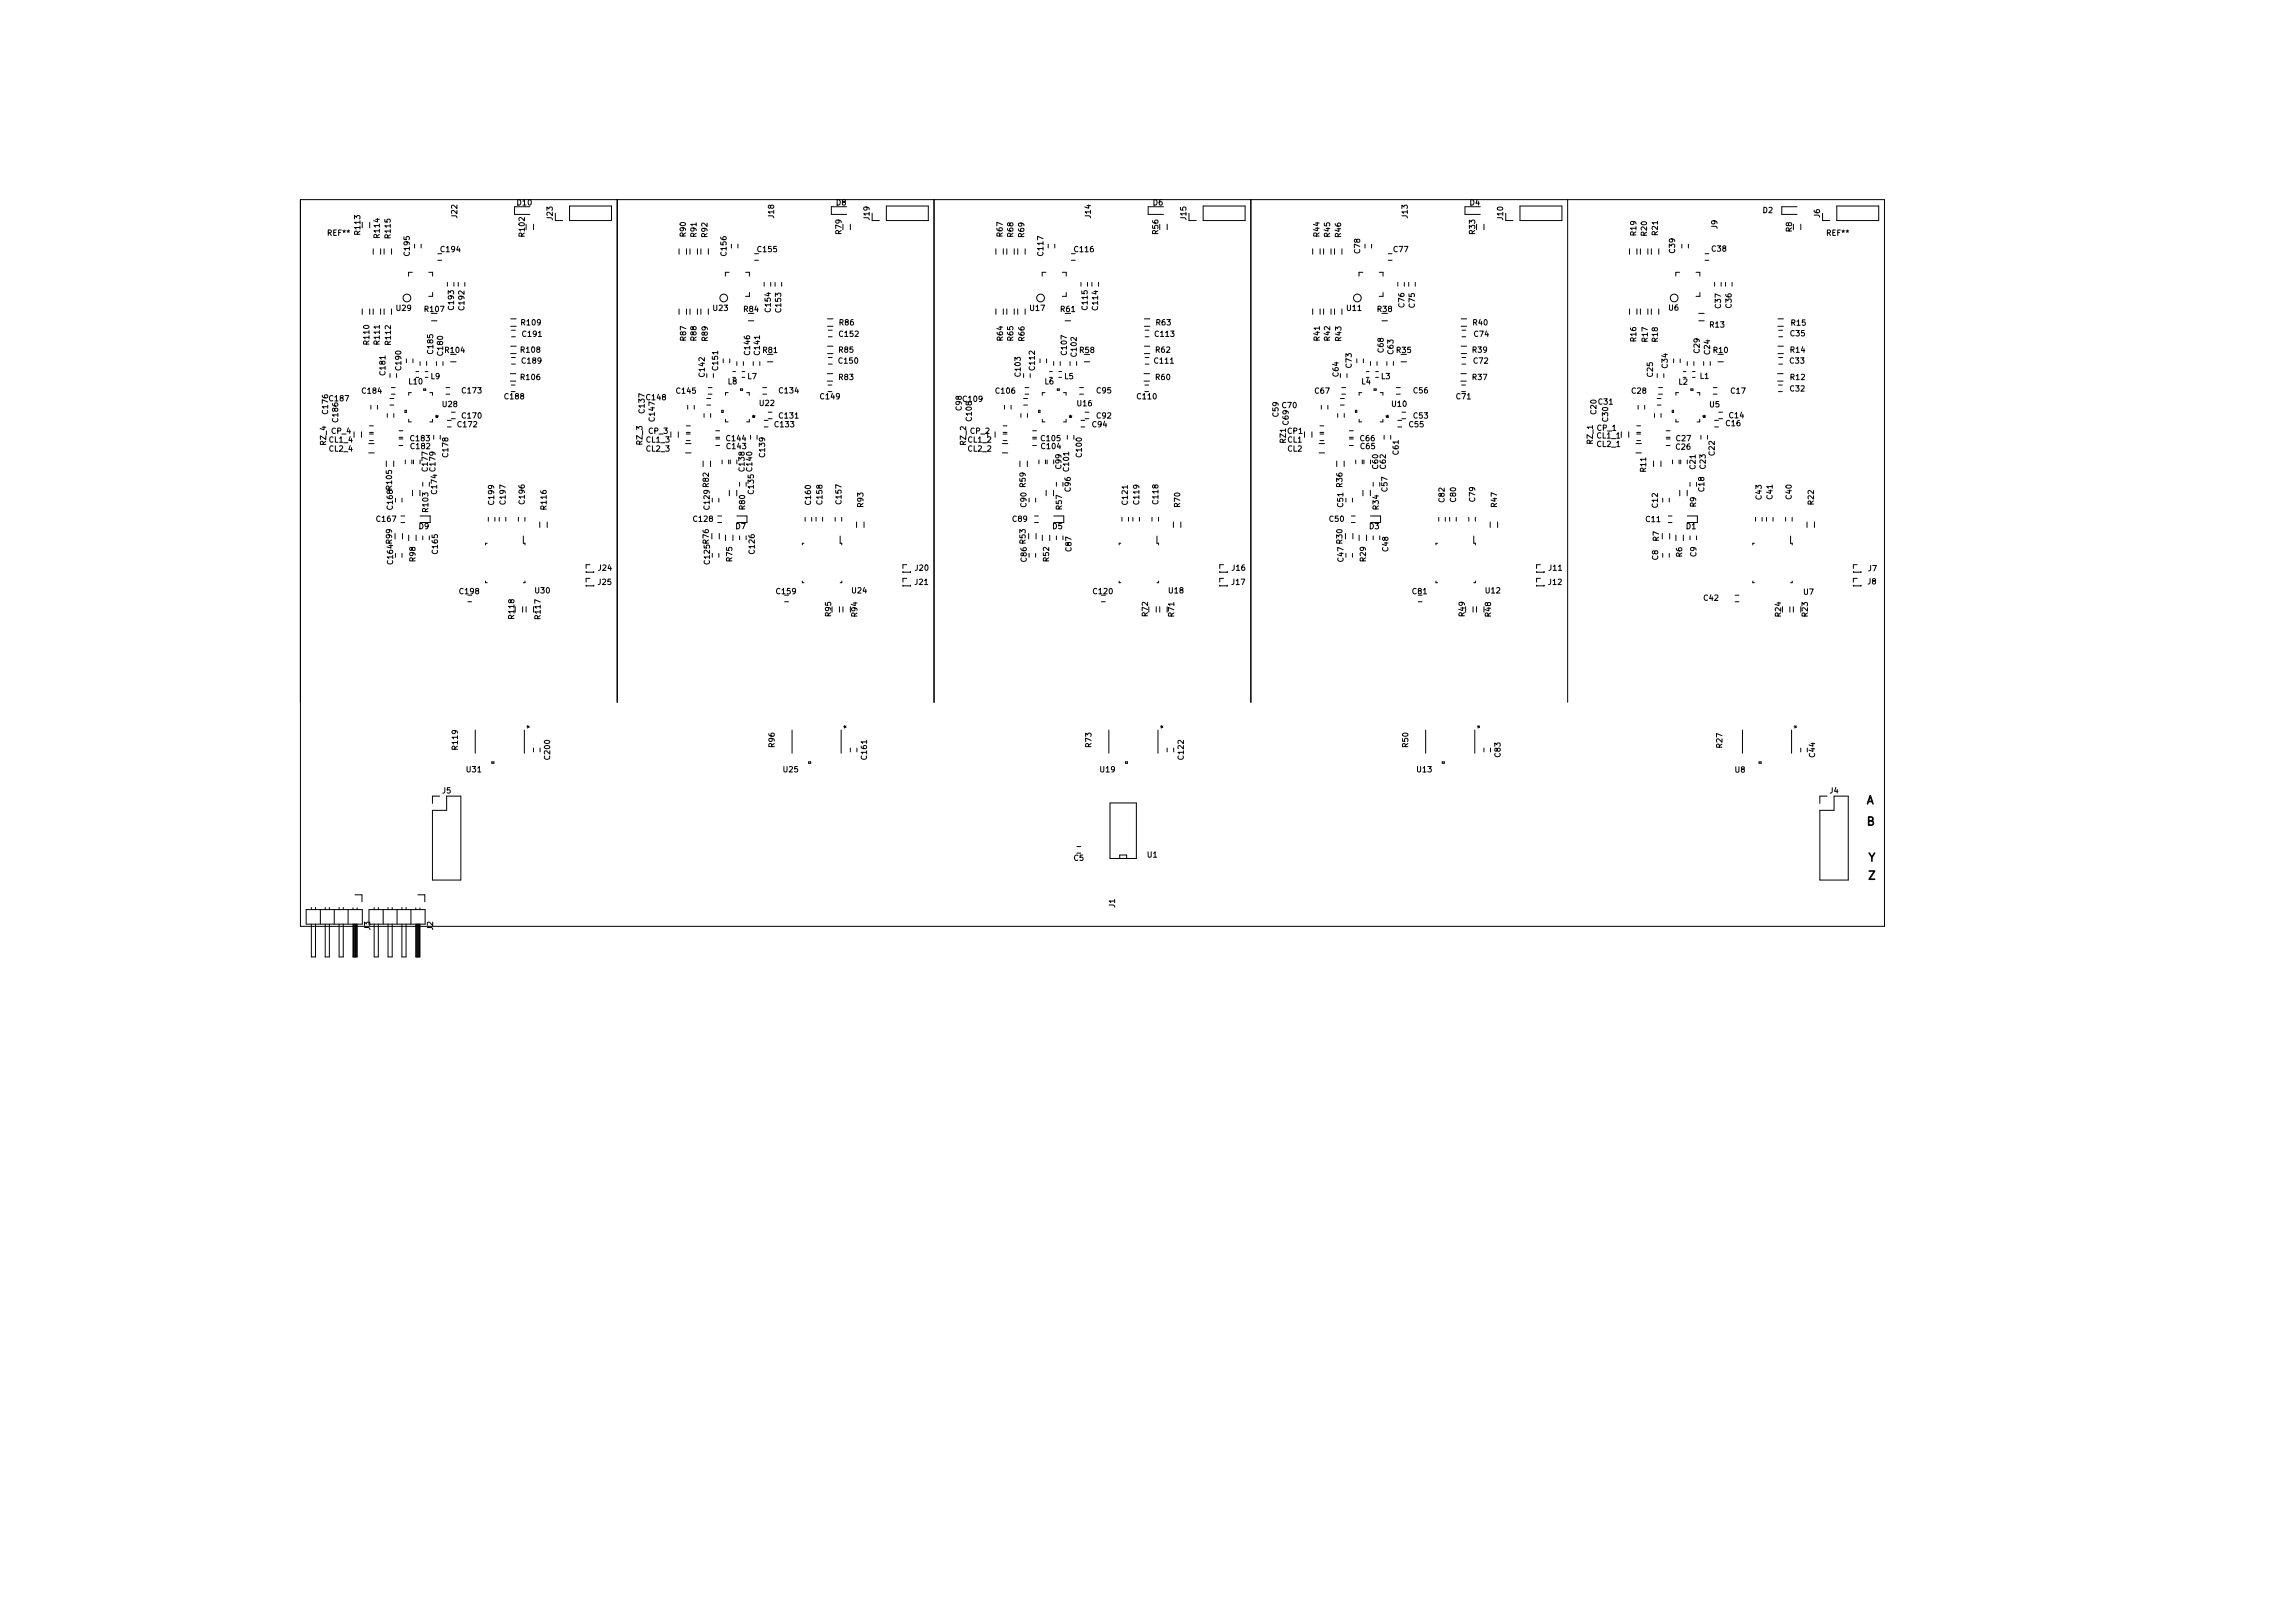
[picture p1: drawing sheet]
<svg xmlns="http://www.w3.org/2000/svg" width="420mm" height="297mm" viewBox="0 0 420 297" stroke-linecap="round" stroke-linejoin="round" font-family="sans-serif">
<defs><g id="words">
<g font-size="2.1">
<text x="341.6" y="147.2">A</text>
<text x="341.7" y="151.1">B</text>
<text x="342" y="157.7">Y</text>
<text x="342.1" y="161">Z</text>
</g>
<g font-size="1.4">
<text x="83.7" y="39.8" transform="rotate(-90 83.7 39.8)">J22</text>
<text x="94.7" y="37.6">D10</text>
<text x="101.2" y="40.2" transform="rotate(-90 101.2 40.2)">J23</text>
<text x="141.7" y="39.8" transform="rotate(-90 141.7 39.8)">J18</text>
<text x="153.1" y="37.6">D8</text>
<text x="159.2" y="40.2" transform="rotate(-90 159.2 40.2)">J19</text>
<text x="199.7" y="39.8" transform="rotate(-90 199.7 39.8)">J14</text>
<text x="211.1" y="37.6">D6</text>
<text x="217.2" y="40.2" transform="rotate(-90 217.2 40.2)">J15</text>
<text x="257.7" y="39.8" transform="rotate(-90 257.7 39.8)">J13</text>
<text x="269.1" y="37.6">D4</text>
<text x="275.2" y="40.2" transform="rotate(-90 275.2 40.2)">J10</text>
<text x="314.4" y="41.9" transform="rotate(-90 314.4 41.9)">J9</text>
<text x="322.8" y="39">D2</text>
<text x="333.2" y="39.8" transform="rotate(-90 333.2 39.8)">J6</text>
<text x="60.1" y="43.1">REF**</text>
<text x="66" y="42.9" transform="rotate(-90 66 42.9)">R113</text>
<text x="69.5" y="43.5" transform="rotate(-90 69.5 43.5)">R114</text>
<text x="71.5" y="43.5" transform="rotate(-90 71.5 43.5)">R115</text>
<text x="75" y="46.7" transform="rotate(-90 75 46.7)">C195</text>
<text x="80.8" y="46.1">C194</text>
<text x="96.1" y="43.2" transform="rotate(-90 96.1 43.2)">R102</text>
<text x="125.5" y="43.3" transform="rotate(-90 125.5 43.3)">R90</text>
<text x="127.5" y="43.3" transform="rotate(-90 127.5 43.3)">R91</text>
<text x="129.5" y="43.4" transform="rotate(-90 129.5 43.4)">R92</text>
<text x="133" y="46.7" transform="rotate(-90 133 46.7)">C156</text>
<text x="138.8" y="46.1">C155</text>
<text x="154" y="42.8" transform="rotate(-90 154 42.8)">R79</text>
<text x="183.6" y="43.3" transform="rotate(-90 183.6 43.3)">R67</text>
<text x="185.5" y="43.3" transform="rotate(-90 185.5 43.3)">R68</text>
<text x="187.5" y="43.4" transform="rotate(-90 187.5 43.4)">R69</text>
<text x="191" y="46.7" transform="rotate(-90 191 46.7)">C117</text>
<text x="196.8" y="46.1">C116</text>
<text x="212.1" y="42.8" transform="rotate(-90 212.1 42.8)">R56</text>
<text x="241.5" y="43.3" transform="rotate(-90 241.5 43.3)">R44</text>
<text x="243.5" y="43.3" transform="rotate(-90 243.5 43.3)">R45</text>
<text x="245.5" y="43.4" transform="rotate(-90 245.5 43.4)">R46</text>
<text x="249" y="46.3" transform="rotate(-90 249 46.3)">C78</text>
<text x="255.2" y="46.1">C77</text>
<text x="270.1" y="42.8" transform="rotate(-90 270.1 42.8)">R33</text>
<text x="299.5" y="43.1" transform="rotate(-90 299.5 43.1)">R19</text>
<text x="301.5" y="43.1" transform="rotate(-90 301.5 43.1)">R20</text>
<text x="303.5" y="43" transform="rotate(-90 303.5 43)">R21</text>
<text x="306.6" y="46.3" transform="rotate(-90 306.6 46.3)">C39</text>
<text x="313.4" y="46">C38</text>
<text x="328.1" y="42.4" transform="rotate(-90 328.1 42.4)">R8</text>
<text x="334.5" y="43.1">REF**</text>
<text x="72.6" y="56.9">U29</text>
<text x="77.8" y="57.1">R107</text>
<text x="83.1" y="56.6" transform="rotate(-90 83.1 56.6)">C193</text>
<text x="85" y="56.7" transform="rotate(-90 85 56.7)">C192</text>
<text x="95.5" y="59.5">R109</text>
<text x="130.6" y="56.9">U23</text>
<text x="136.2" y="57.1">R84</text>
<text x="141.1" y="57" transform="rotate(-90 141.1 57)">C154</text>
<text x="143" y="57.1" transform="rotate(-90 143 57.1)">C153</text>
<text x="153.7" y="59.5">R86</text>
<text x="188.6" y="56.9">U17</text>
<text x="194.2" y="57.1">R61</text>
<text x="199.1" y="56.6" transform="rotate(-90 199.1 56.6)">C115</text>
<text x="201" y="56.7" transform="rotate(-90 201 56.7)">C114</text>
<text x="211.7" y="59.5">R63</text>
<text x="246.6" y="56.9">U11</text>
<text x="252.2" y="57.1">R38</text>
<text x="257.1" y="56.2" transform="rotate(-90 257.1 56.2)">C76</text>
<text x="259" y="56.3" transform="rotate(-90 259 56.3)">C75</text>
<text x="269.7" y="59.5">R40</text>
<text x="305.5" y="56.8">U6</text>
<text x="313.1" y="59.9">R13</text>
<text x="315" y="56.4" transform="rotate(-90 315 56.4)">C37</text>
<text x="317" y="56.3" transform="rotate(-90 317 56.3)">C36</text>
<text x="328" y="59.6">R15</text>
<text x="67.6" y="63" transform="rotate(-90 67.6 63)">R110</text>
<text x="69.5" y="63" transform="rotate(-90 69.5 63)">R111</text>
<text x="71.6" y="63" transform="rotate(-90 71.6 63)">R112</text>
<text x="79.3" y="64.7" transform="rotate(-90 79.3 64.7)">C185</text>
<text x="81.1" y="65" transform="rotate(-90 81.1 65)">C180</text>
<text x="81.6" y="64.6">R104</text>
<text x="95.4" y="64.5">R108</text>
<text x="95.7" y="61.6">C191</text>
<text x="125.6" y="62.3" transform="rotate(-90 125.6 62.3)">R87</text>
<text x="127.5" y="62.3" transform="rotate(-90 127.5 62.3)">R88</text>
<text x="129.5" y="62.4" transform="rotate(-90 129.5 62.4)">R89</text>
<text x="137.3" y="64.9" transform="rotate(-90 137.3 64.9)">C146</text>
<text x="139.1" y="64.9" transform="rotate(-90 139.1 64.9)">C141</text>
<text x="139.7" y="64.6">R81</text>
<text x="153.6" y="64.5">R85</text>
<text x="153.7" y="61.6">C152</text>
<text x="183.6" y="62.3" transform="rotate(-90 183.6 62.3)">R64</text>
<text x="185.5" y="62.3" transform="rotate(-90 185.5 62.3)">R65</text>
<text x="187.6" y="62.4" transform="rotate(-90 187.6 62.4)">R66</text>
<text x="195.3" y="64.9" transform="rotate(-90 195.3 64.9)">C107</text>
<text x="197.1" y="65.2" transform="rotate(-90 197.1 65.2)">C102</text>
<text x="197.7" y="64.6">R58</text>
<text x="211.5" y="61.6">C113</text>
<text x="211.6" y="64.5">R62</text>
<text x="241.6" y="62.3" transform="rotate(-90 241.6 62.3)">R41</text>
<text x="243.5" y="62.3" transform="rotate(-90 243.5 62.3)">R42</text>
<text x="245.5" y="62.4" transform="rotate(-90 245.5 62.4)">R43</text>
<text x="253.3" y="64.5" transform="rotate(-90 253.3 64.5)">C68</text>
<text x="255.1" y="64.8" transform="rotate(-90 255.1 64.8)">C63</text>
<text x="255.7" y="64.6">R35</text>
<text x="269.6" y="64.5">R39</text>
<text x="269.9" y="61.6">C74</text>
<text x="299.5" y="62.5" transform="rotate(-90 299.5 62.5)">R16</text>
<text x="301.7" y="62.5" transform="rotate(-90 301.7 62.5)">R17</text>
<text x="303.5" y="62.5" transform="rotate(-90 303.5 62.5)">R18</text>
<text x="311.1" y="64.6" transform="rotate(-90 311.1 64.6)">C29</text>
<text x="313" y="64.8" transform="rotate(-90 313 64.8)">C24</text>
<text x="313.7" y="64.6">R10</text>
<text x="327.8" y="61.5">C35</text>
<text x="327.8" y="64.5">R14</text>
<text x="70.6" y="68.6" transform="rotate(-90 70.6 68.6)">C181</text>
<text x="73.4" y="67.7" transform="rotate(-90 73.4 67.7)">C190</text>
<text x="74.9" y="70.3">L10</text>
<text x="78.9" y="69.4">L9</text>
<text x="84.7" y="72">C173</text>
<text x="95.4" y="69.5">R106</text>
<text x="95.6" y="66.5">C189</text>
<text x="129" y="68.9" transform="rotate(-90 129 68.9)">C142</text>
<text x="131.5" y="67.7" transform="rotate(-90 131.5 67.7)">C151</text>
<text x="133.3" y="70.3">L8</text>
<text x="136.9" y="69.4">L7</text>
<text x="142.7" y="72">C134</text>
<text x="153.6" y="69.5">R83</text>
<text x="153.6" y="66.5">C150</text>
<text x="186.9" y="68.8" transform="rotate(-90 186.9 68.8)">C103</text>
<text x="189.4" y="67.7" transform="rotate(-90 189.4 67.7)">C112</text>
<text x="191.3" y="70.3">L6</text>
<text x="194.9" y="69.4">L5</text>
<text x="200.8" y="72">C95</text>
<text x="211.4" y="66.5">C111</text>
<text x="211.6" y="69.5">R60</text>
<text x="245.1" y="68.9" transform="rotate(-90 245.1 68.9)">C64</text>
<text x="247.5" y="67.3" transform="rotate(-90 247.5 67.3)">C73</text>
<text x="249.3" y="70.3">L4</text>
<text x="252.9" y="69.4">L3</text>
<text x="258.8" y="72">C56</text>
<text x="269.6" y="69.5">R37</text>
<text x="269.8" y="66.5">C72</text>
<text x="302.6" y="68.9" transform="rotate(-90 302.6 68.9)">C25</text>
<text x="305.3" y="67.3" transform="rotate(-90 305.3 67.3)">C34</text>
<text x="307.3" y="70.4">L2</text>
<text x="311.2" y="69.3">L1</text>
<text x="327.7" y="66.5">C33</text>
<text x="327.8" y="71.6">C32</text>
<text x="327.8" y="69.5">R12</text>
<text x="60" y="75.7" transform="rotate(-90 60 75.7)">C176</text>
<text x="60.4" y="73.4">C187</text>
<text x="61.9" y="77.2" transform="rotate(-90 61.9 77.2)">C186</text>
<text x="66.4" y="72">C184</text>
<text x="79.7" y="77">*</text>
<text x="81.1" y="74.5">U28</text>
<text x="84.7" y="76.6">C170</text>
<text x="92.5" y="73.1">C188</text>
<text x="118" y="75.5" transform="rotate(-90 118 75.5)">C137</text>
<text x="118.4" y="73.2">C148</text>
<text x="119.8" y="77" transform="rotate(-90 119.8 77)">C147</text>
<text x="123.9" y="72">C145</text>
<text x="137.7" y="77">*</text>
<text x="139.1" y="74.3">U22</text>
<text x="142.7" y="76.6">C131</text>
<text x="150.3" y="73.1">C149</text>
<text x="176" y="75.1" transform="rotate(-90 176 75.1)">C98</text>
<text x="176.4" y="73.5">C109</text>
<text x="177.9" y="77" transform="rotate(-90 177.9 77)">C108</text>
<text x="182.4" y="72">C106</text>
<text x="195.7" y="77">*</text>
<text x="197.3" y="74.3">U16</text>
<text x="200.8" y="76.6">C92</text>
<text x="208.3" y="73.1">C110</text>
<text x="234.1" y="76.2" transform="rotate(-90 234.1 76.2)">C59</text>
<text x="234.8" y="74.7">C70</text>
<text x="235.9" y="77.7" transform="rotate(-90 235.9 77.7)">C69</text>
<text x="240.8" y="72">C67</text>
<text x="253.7" y="77">*</text>
<text x="254.9" y="74.4">U10</text>
<text x="258.8" y="76.6">C53</text>
<text x="266.7" y="73.1">C71</text>
<text x="292.2" y="75.8" transform="rotate(-90 292.2 75.8)">C20</text>
<text x="292.7" y="74">C31</text>
<text x="294.4" y="77.1" transform="rotate(-90 294.4 77.1)">C30</text>
<text x="298.8" y="72">C28</text>
<text x="311.7" y="77">*</text>
<text x="313" y="74.5">U5</text>
<text x="316" y="78">C16</text>
<text x="316.6" y="76.5">C14</text>
<text x="316.9" y="72">C17</text>
<text x="59.7" y="81.4" transform="rotate(-90 59.7 81.4)">RZ_4</text>
<text x="60.3" y="81">CL1_4</text>
<text x="60.3" y="82.6">CL2_4</text>
<text x="60.7" y="79.4">CP_4</text>
<text x="75.2" y="80.7">C183</text>
<text x="75.3" y="82.2">C182</text>
<text x="82" y="83.6" transform="rotate(-90 82 83.6)">C178</text>
<text x="83.9" y="78.2">C172</text>
<text x="117.6" y="81.4" transform="rotate(-90 117.6 81.4)">RZ_3</text>
<text x="118.4" y="81">CL1_3</text>
<text x="118.4" y="82.6">CL2_3</text>
<text x="118.8" y="79.4">CP_3</text>
<text x="133.1" y="80.7">C144</text>
<text x="133.1" y="82.2">C143</text>
<text x="140.1" y="83.6" transform="rotate(-90 140.1 83.6)">C139</text>
<text x="141.9" y="78.2">C133</text>
<text x="176.9" y="81.4" transform="rotate(-90 176.9 81.4)">RZ_2</text>
<text x="177.3" y="81">CL1_2</text>
<text x="177.3" y="82.6">CL2_2</text>
<text x="177.7" y="79.4">CP_2</text>
<text x="190.7" y="80.7">C105</text>
<text x="190.7" y="82.2">C104</text>
<text x="198" y="83.6" transform="rotate(-90 198 83.6)">C100</text>
<text x="200" y="78.2">C94</text>
<text x="235.4" y="81.1" transform="rotate(-90 235.4 81.1)">RZ1</text>
<text x="235.7" y="81">CL1</text>
<text x="235.7" y="82.6">CL2</text>
<text x="235.7" y="79.4">CP1</text>
<text x="249.1" y="80.7">C66</text>
<text x="249.1" y="82.2">C65</text>
<text x="256" y="83.2" transform="rotate(-90 256 83.2)">C61</text>
<text x="258" y="78.2">C55</text>
<text x="291.6" y="81.2" transform="rotate(-90 291.6 81.2)">RZ_1</text>
<text x="292.4" y="78.8">CP_1</text>
<text x="292.4" y="80.2">CL1_1</text>
<text x="292.4" y="81.8">CL2_1</text>
<text x="306.9" y="82.3">C26</text>
<text x="306.9" y="80.7">C27</text>
<text x="313.9" y="83.3" transform="rotate(-90 313.9 83.3)">C22</text>
<text x="78.3" y="86.2" transform="rotate(-90 78.3 86.2)">C177</text>
<text x="136.3" y="86.2" transform="rotate(-90 136.3 86.2)">C138</text>
<text x="187.7" y="89.1" transform="rotate(-90 187.7 89.1)">R59</text>
<text x="194.3" y="85.8" transform="rotate(-90 194.3 85.8)">C99</text>
<text x="195.7" y="86.2" transform="rotate(-90 195.7 86.2)">C101</text>
<text x="196" y="89.9" transform="rotate(-90 196 89.9)">C96</text>
<text x="245.8" y="89.1" transform="rotate(-90 245.8 89.1)">R36</text>
<text x="252.3" y="85.8" transform="rotate(-90 252.3 85.8)">C60</text>
<text x="253.7" y="85.8" transform="rotate(-90 253.7 85.8)">C62</text>
<text x="254" y="89.9" transform="rotate(-90 254 89.9)">C57</text>
<text x="301.4" y="86.3" transform="rotate(-90 301.4 86.3)">R11</text>
<text x="310.4" y="85.8" transform="rotate(-90 310.4 85.8)">C21</text>
<text x="312" y="89.9" transform="rotate(-90 312 89.9)">C18</text>
<text x="312.2" y="85.8" transform="rotate(-90 312.2 85.8)">C23</text>
<text x="69" y="95.5">C167</text>
<text x="71.9" y="93.2" transform="rotate(-90 71.9 93.2)">C168 R105</text>
<text x="78.4" y="93.6" transform="rotate(-90 78.4 93.6)">R103</text>
<text x="80" y="90.3" transform="rotate(-90 80 90.3)">C174 C179</text>
<text x="90.4" y="92.3" transform="rotate(-90 90.4 92.3)">C199</text>
<text x="92.5" y="92.2" transform="rotate(-90 92.5 92.2)">C197</text>
<text x="96.1" y="92.2" transform="rotate(-90 96.1 92.2)">C196</text>
<text x="100.1" y="93.2" transform="rotate(-90 100.1 93.2)">R116</text>
<text x="127" y="95.5">C128</text>
<text x="129.9" y="93.2" transform="rotate(-90 129.9 93.2)">C129 R82</text>
<text x="136.4" y="93.2" transform="rotate(-90 136.4 93.2)">R80</text>
<text x="138" y="90.3" transform="rotate(-90 138 90.3)">C135 C140</text>
<text x="148.5" y="92.3" transform="rotate(-90 148.5 92.3)">C160</text>
<text x="150.6" y="92.2" transform="rotate(-90 150.6 92.2)">C158</text>
<text x="154" y="92.2" transform="rotate(-90 154 92.2)">C157</text>
<text x="158" y="92.8" transform="rotate(-90 158 92.8)">R93</text>
<text x="185.4" y="95.5">C89</text>
<text x="187.9" y="92.8" transform="rotate(-90 187.9 92.8)">C90</text>
<text x="194.4" y="93.2" transform="rotate(-90 194.4 93.2)">R57</text>
<text x="206.4" y="92.3" transform="rotate(-90 206.4 92.3)">C121</text>
<text x="208.5" y="92.2" transform="rotate(-90 208.5 92.2)">C119</text>
<text x="212.1" y="92.2" transform="rotate(-90 212.1 92.2)">C118</text>
<text x="216.1" y="92.8" transform="rotate(-90 216.1 92.8)">R70</text>
<text x="243.4" y="95.5">C50</text>
<text x="245.9" y="92.8" transform="rotate(-90 245.9 92.8)">C51</text>
<text x="252.4" y="93.2" transform="rotate(-90 252.4 93.2)">R34</text>
<text x="264.4" y="91.9" transform="rotate(-90 264.4 91.9)">C82</text>
<text x="266.6" y="91.8" transform="rotate(-90 266.6 91.8)">C80</text>
<text x="270.1" y="91.8" transform="rotate(-90 270.1 91.8)">C79</text>
<text x="274.1" y="92.8" transform="rotate(-90 274.1 92.8)">R47</text>
<text x="301.4" y="95.5">C11</text>
<text x="303.5" y="92.9" transform="rotate(-90 303.5 92.9)">C12</text>
<text x="310.5" y="92.8" transform="rotate(-90 310.5 92.8)">R9</text>
<text x="322.5" y="91.4" transform="rotate(-90 322.5 91.4)">C43</text>
<text x="324.5" y="91.3" transform="rotate(-90 324.5 91.3)">C41</text>
<text x="328" y="91.3" transform="rotate(-90 328 91.3)">C40</text>
<text x="332" y="92.3" transform="rotate(-90 332 92.3)">R22</text>
<text x="76.7" y="96.8">D9</text>
<text x="80.1" y="101.3" transform="rotate(-90 80.1 101.3)">C165</text>
<text x="134.7" y="96.8">D7</text>
<text x="138.2" y="101.3" transform="rotate(-90 138.2 101.3)">C126</text>
<text x="192.7" y="96.8">D5</text>
<text x="196.1" y="100.9" transform="rotate(-90 196.1 100.9)">C87</text>
<text x="250.7" y="96.8">D3</text>
<text x="254.1" y="100.9" transform="rotate(-90 254.1 100.9)">C48</text>
<text x="303.7" y="99" transform="rotate(-90 303.7 99)">R7</text>
<text x="307.9" y="101.9" transform="rotate(-90 307.9 101.9)">R6</text>
<text x="308.7" y="96.8">D1</text>
<text x="310.6" y="101.9" transform="rotate(-90 310.6 101.9)">C9</text>
<text x="72" y="103.2" transform="rotate(-90 72 103.2)">C164 R99</text>
<text x="76" y="102.7" transform="rotate(-90 76 102.7)">R98</text>
<text x="109.5" y="107">J25</text>
<text x="109.6" y="104.4">J24</text>
<text x="129.9" y="103.2" transform="rotate(-90 129.9 103.2)">C125 R76</text>
<text x="134.1" y="102.7" transform="rotate(-90 134.1 102.7)">R75</text>
<text x="167.5" y="107">J21</text>
<text x="167.6" y="104.4">J20</text>
<text x="188" y="102.8" transform="rotate(-90 188 102.8)">C86 R53</text>
<text x="192" y="102.7" transform="rotate(-90 192 102.7)">R52</text>
<text x="225.5" y="107">J17</text>
<text x="225.6" y="104.4">J16</text>
<text x="245.9" y="102.8" transform="rotate(-90 245.9 102.8)">C47 R30</text>
<text x="250.1" y="102.7" transform="rotate(-90 250.1 102.7)">R29</text>
<text x="283.5" y="107">J12</text>
<text x="283.6" y="104.4">J11</text>
<text x="303.6" y="102.5" transform="rotate(-90 303.6 102.5)">C8</text>
<text x="341.9" y="106.9">J8</text>
<text x="342" y="104.5">J7</text>
<text x="84.2" y="108.7">C198</text>
<text x="94.1" y="113.2" transform="rotate(-90 94.1 113.2)">R118</text>
<text x="98" y="108.6">U30</text>
<text x="99" y="113.2" transform="rotate(-90 99 113.2)">R117</text>
<text x="142.2" y="108.7">C159</text>
<text x="152.2" y="112.8" transform="rotate(-90 152.2 112.8)">R95</text>
<text x="156" y="108.6">U24</text>
<text x="156.9" y="112.8" transform="rotate(-90 156.9 112.8)">R94</text>
<text x="200.2" y="108.7">C120</text>
<text x="210.1" y="112.8" transform="rotate(-90 210.1 112.8)">R72</text>
<text x="214" y="108.6">U18</text>
<text x="215" y="112.8" transform="rotate(-90 215 112.8)">R71</text>
<text x="258.6" y="108.7">C81</text>
<text x="268.2" y="112.8" transform="rotate(-90 268.2 112.8)">R49</text>
<text x="272" y="108.6">U12</text>
<text x="273" y="112.8" transform="rotate(-90 273 112.8)">R48</text>
<text x="312" y="109.9">C42</text>
<text x="326" y="112.8" transform="rotate(-90 326 112.8)">R24</text>
<text x="330.2" y="108.8">U7</text>
<text x="330.9" y="112.8" transform="rotate(-90 330.9 112.8)">R23</text>
<text x="83.8" y="137.1" transform="rotate(-90 83.8 137.1)">R119</text>
<text x="97.5" y="133.3" transform="rotate(-90 97.5 133.3)">*</text>
<text x="141.8" y="136.7" transform="rotate(-90 141.8 136.7)">R96</text>
<text x="155.5" y="133.3" transform="rotate(-90 155.5 133.3)">*</text>
<text x="199.8" y="136.7" transform="rotate(-90 199.8 136.7)">R73</text>
<text x="213.5" y="133.3" transform="rotate(-90 213.5 133.3)">*</text>
<text x="257.8" y="136.7" transform="rotate(-90 257.8 136.7)">R50</text>
<text x="271.5" y="133.3" transform="rotate(-90 271.5 133.3)">*</text>
<text x="315.3" y="136.8" transform="rotate(-90 315.3 136.8)">R27</text>
<text x="329.5" y="133.3" transform="rotate(-90 329.5 133.3)">*</text>
<text x="85.5" y="141.3">U31</text>
<text x="100.7" y="138.9" transform="rotate(-90 100.7 138.9)">C200</text>
<text x="143.5" y="141.3">U25</text>
<text x="158.7" y="138.9" transform="rotate(-90 158.7 138.9)">C161</text>
<text x="201.5" y="141.3">U19</text>
<text x="216.7" y="138.9" transform="rotate(-90 216.7 138.9)">C122</text>
<text x="259.5" y="141.3">U13</text>
<text x="274.7" y="138.5" transform="rotate(-90 274.7 138.5)">C83</text>
<text x="317.7" y="141.4">U8</text>
<text x="332.3" y="138.5" transform="rotate(-90 332.3 138.5)">C44</text>
<text x="81" y="145.2">J5</text>
<text x="335" y="145.2">J4</text>
<text x="196.6" y="157.5">C5</text>
<text x="210.1" y="156.9">U1</text>
<text x="204.1" y="166.1" transform="rotate(-90 204.1 166.1)">J1</text>
<text x="67.8" y="170.2" transform="rotate(-90 67.8 170.2)">J3</text>
<text x="79.3" y="170.2" transform="rotate(-90 79.3 170.2)">J2</text>
</g>
</g></defs>
<g fill="none" stroke="#000" stroke-width=".18">
<path d="M55 36.5h290v133h-290zM97 37.8h-2.8v1.4h2.8M104.3 37.7h7.6v2.7h-7.6zM155 37.8h-2.8v1.4h2.8M162.3 37.7h7.6v2.7h-7.6zM213 37.8h-2.8v1.4h2.8M220.3 37.7h7.7v2.7h-7.7zM229 36.5v92M271 37.8h-2.8v1.4h2.8M278.3 37.7h7.7v2.7h-7.7zM287 36.5v92M329 37.8h-2.8v1.4h2.8"/>
<path d="M333.7 39v1.4h1.3M336.3 37.7h7.6v2.7h-7.6zM66.3 56.5v1M67.7 40.7v1M67.7 56.5v1M68.3 45.5v1M68.3 56.5v1M69.7 45.5v1M69.7 56.5v1M70.3 45.5v1M70.3 56.5v1M71.7 45.5v1"/>
<path d="M71.7 56.5v1M75.5 49.8h-.7v.7M75.9 44.7v.7M77.1 44.7v.7M78.5 49.8h.7v.7M79 58.7h1M79.2 53.5v.7h-.7M80.1 47.6h.7M80.1 46.4h.7M81.9 51.7v.7M83.1 51.7v.7M83.9 51.7v.7"/>
<path d="M85.1 51.7v.7M93.5 58.4h1M93.5 59.7h1M97.7 41v1M101.7 40.4h1.3M124.3 45.5v1M124.3 56.5v1M125.7 45.5v1M125.7 56.5v1M126.3 45.5v1M126.3 56.5v1M127.7 45.5v1"/>
<path d="M127.7 56.5v1M128.3 45.5v1M128.3 56.5v1M129.7 45.5v1M129.7 56.5v1M133.5 49.8h-.7v.7M133.9 44.7v.7M135.1 44.7v.7M136.5 49.8h.7v.7M137 58.7h1M137.2 53.5v.7h-.7M138.2 47.6h.7"/>
<path d="M138.2 46.4h.7M139.9 51.7v.7M141.1 51.7v.7M141.9 51.7v.7M143.1 51.7v.7M151.5 58.4h1M151.5 59.7h1M155.7 41v1M159.7 40.4h1.3M182.3 45.5v1M182.3 56.5v1M183.7 45.5v1"/>
<path d="M183.7 56.5v1M184.3 45.5v1M184.3 56.5v1M185.7 45.5v1M185.7 56.5v1M186.3 45.5v1M186.3 56.5v1M187.7 45.5v1M187.7 56.5v1M191.5 49.8h-.7v.7M191.9 44.7v.7M193.1 44.7v.7"/>
<path d="M194.5 49.8h.7v.7M195 58.7h1M195.2 53.5v.7h-.7M196.1 47.6h.7M196.1 46.4h.7M197.9 51.7v.7M199.1 51.7v.7M199.9 51.7v.7M201.1 51.7v.7M209.5 58.4h1M209.5 59.7h1M213.7 41v1"/>
<path d="M217.7 40.4h1.3M240.3 45.5v1M240.3 56.5v1M241.7 45.5v1M241.7 56.5v1M242.3 45.5v1M242.3 56.5v1M243.7 45.5v1M243.7 56.5v1M244.3 45.5v1M244.3 56.5v1M245.7 45.5v1"/>
<path d="M245.7 56.5v1M249.5 49.8h-.7v.7M249.9 44.7v.7M251.1 44.7v.7M252.5 49.8h.7v.7M253 58.7h1M253.2 53.5v.7h-.7M254.1 47.6h.8M254.1 46.4h.8M255.9 51.7v.7M257.1 51.7v.7M257.9 51.7v.7"/>
<path d="M259.1 51.7v.7M267.5 58.4h1M267.5 59.7h1M271.7 41v1M275.7 40.4h1.3M298.3 45.5v1M298.3 56.5v1M299.7 45.5v1M299.7 56.5v1M300.3 45.5v1M300.3 56.5v1M301.7 45.5v1"/>
<path d="M301.7 56.5v1M302.3 45.5v1M302.3 56.5v1M303.7 45.5v1M303.7 56.5v1M307.5 49.8h-.7v.7M307.9 44.7v.7M309.1 44.7v.7M310.5 49.8h.7v.7M311 57.4h1M311 58.7h1M311.2 53.5v.7h-.7"/>
<path d="M312.2 47.6h.6M312.2 46.4h.6M313.9 51.7v.7M315.1 51.7v.7M315.9 51.7v.7M317.1 51.7v.7M325.5 58.4h1M325.5 59.7h1M329.7 41v1M64.8 79v1M66.2 79v1M67.7 79.4h.6"/>
<path d="M67.7 79.1h.6M67.7 77.9h.6M67.9 74.2v.7M69.1 74.2v.7M70.9 75.7v.7M71.4 74.1h.7M71.4 72.9h.7M71.4 68.4v.7M71.7 72.1h.7M71.7 70.9h.7M72.1 75.7v.7M72.6 68.4v.7"/>
<path d="M73 78.8h.7M74.1 75.1h.3v.4h-.3zM74.4 65.7v.7M74.8 76.7v.5h.5M75.3 71.9h-.5v.4M75.6 65.7v.7M76.1 68h.6M76.9 66.2v.7M77.6 71.2h.3v.2h-.3zM77.8 68h.6M77.8 69.1h.6M78.1 66.2v.7"/>
<path d="M78.7 71.9h.5v.4M79.2 76.7v.5h-.5M79.4 79.7v.7M79.9 66.2v.7M80.6 79.7v.7M81.1 66.2v.7M81.7 72.1h.7M81.7 70.9h.7M81.9 78.1h.7M81.9 76.9h.7M82.5 66.2h1M82.7 76.6h.7"/>
<path d="M82.7 75.4h.7M93.4 68.4h1M93.4 69.8h1M93.5 64.7h1M93.5 63.4h1M93.6 70.5h.7M93.7 65.4h.7M93.7 66.6h.7M93.7 61.6h.7M93.7 60.4h.7M122.8 79v1M124.2 79v1"/>
<path d="M125.6 79.4h.8M125.6 79.1h.8M125.6 77.9h.8M125.9 74.2v.7M127.1 74.2v.7M128.9 75.7v.7M129.4 74.1h.7M129.4 72.9h.7M129.6 72.1h.7M129.6 70.9h.7M130.1 75.7v.7M130.6 68.4v.7"/>
<path d="M131.1 78.8h.7M132.1 75.1h.3v.4h-.3zM132.4 65.7v.7M132.8 76.7v.5h.5M133.3 71.9h-.5v.4M133.6 65.7v.7M134.2 68h.4M134.9 66.2v.7M135.6 71.2h.3v.2h-.3zM135.9 68h.4M135.9 69.1h.4M136.1 66.2v.7"/>
<path d="M136.7 71.9h.5v.4M137.2 76.7v.5h-.5M137.4 79.7v.7M137.9 66.2v.7M138.6 79.7v.7M139.1 66.2v.7M139.6 72.1h.7M139.6 70.9h.7M139.9 78.1h.7M139.9 76.9h.7M140.5 66.2h1M140.6 76.6h.7"/>
<path d="M140.6 75.4h.7M151.4 68.4h1M151.4 69.8h1M151.5 64.7h1M151.5 63.4h1M151.6 70.5h.7M151.6 65.4h.7M151.6 66.6h.7M151.6 61.6h.7M151.6 60.4h.7M182.2 79v1M183.6 79.4h.7"/>
<path d="M183.6 79.1h.7M183.6 77.9h.7M183.9 74.2v.7M185.1 74.2v.7M186.9 75.7v.7M187.4 74.1h.7M187.4 72.9h.7M187.4 68.4v.7M187.7 72.1h.6M187.7 70.9h.6M188.1 75.7v.7M188.6 68.4v.7"/>
<path d="M189 78.8h.7M190.1 75.1h.3v.4h-.3zM190.4 65.7v.7M190.8 76.7v.5h.5M191.3 71.9h-.5v.4M191.6 65.7v.7M192.1 68h.6M192.9 66.2v.7M193.6 71.2h.3v.2h-.3zM193.8 68h.5M193.8 69.1h.5M194.1 66.2v.7"/>
<path d="M194.7 71.9h.5v.4M195.2 76.7v.5h-.5M195.4 79.7v.7M195.9 66.2v.7M196.6 79.7v.7M197.1 66.2v.7M197.7 72.1h.7M197.7 70.9h.7M197.9 78.1h.7M197.9 76.9h.7M198.5 66.2h1M198.7 76.6h.7"/>
<path d="M198.7 75.4h.7M209.4 68.4h1M209.4 69.8h1M209.5 64.7h1M209.5 63.4h1M209.6 70.5h.7M209.7 65.4h.7M209.7 66.6h.7M209.7 61.6h.7M209.7 60.4h.7M238.8 79v1M240.2 79v1"/>
<path d="M241.6 79.4h.8M241.6 79.1h.8M241.6 77.9h.8M241.9 74.2v.7M243.1 74.2v.7M244.9 75.7v.7M245.4 74.1h.7M245.4 72.9h.7M245.7 72.1h.7M245.7 70.9h.7M246.1 75.7v.7M246.6 68.4v.7"/>
<path d="M247.1 78.8h.7M248.1 75.1h.3v.4h-.3zM248.4 65.7v.7M248.8 76.7v.5h.5M249.3 71.9h-.5v.4M249.6 65.7v.7M250.2 68h.4M250.9 66.2v.7M251.6 71.2h.3v.2h-.3zM251.8 68h.6M251.8 69.1h.6M252.1 66.2v.7"/>
<path d="M252.7 71.9h.5v.4M253.2 76.7v.5h-.5M253.4 79.7v.7M253.9 66.2v.7M254.6 79.7v.7M255.1 66.2v.7M255.7 72.1h.6M255.7 70.9h.6M255.9 78.1h.7M255.9 76.9h.7M256.5 66.2h1M256.6 76.6h.8"/>
<path d="M256.6 75.4h.8M267.4 68.4h1M267.4 69.8h1M267.5 64.7h1M267.5 63.4h1M267.6 70.5h.7M267.6 65.4h.8M267.6 66.6h.8M267.6 61.6h.8M267.6 60.4h.8M298.2 79v1M299.6 79.4h.7"/>
<path d="M299.6 79.1h.7M299.6 77.9h.7M299.9 74.2v.7M301.1 74.2v.7M302.9 75.7v.7M303.4 68.4v.7M303.4 74.1h.7M303.4 72.9h.7M303.6 72.1h.8M303.6 70.9h.8M304.1 75.7v.7M304.6 68.4v.7"/>
<path d="M305 78.8h.7M306.1 75.1h.3v.4h-.3zM306.4 65.7v.7M306.8 76.7v.5h.5M307.3 71.9h-.5v.4M307.6 65.7v.7M308.2 68h.5M308.9 66.2v.7M309.6 71.2h.3v.2h-.3zM309.8 68h.5M309.8 69.1h.5M310.1 66.2v.7"/>
<path d="M310.7 71.9h.5v.4M311.2 76.7v.5h-.5M311.4 79.7v.7M311.9 66.2v.7M312.6 79.7v.7M313.1 66.2v.7M313.6 72.1h.8M313.6 70.9h.8M313.9 78.1h.7M313.9 76.9h.7M314.5 66.2h1M314.7 76.6h.7"/>
<path d="M314.7 75.4h.7M325.4 68.4h1M325.4 69.8h1M325.5 64.7h1M325.5 63.4h1M325.6 71.7h.7M325.6 70.5h.7M325.7 65.4h.6M325.7 66.6h.6M325.7 61.6h.6M325.7 60.4h.6M67.5 82.9h1"/>
<path d="M67.5 81.2h1M67.7 80.6h.6M70.7 84.4v1M72.1 84.4v1M73 81.5h.7M73 80.3h.7M73 80h.7M73.4 95.6h.7M73.4 94.4h.7M73.6 91.2v.7M73.7 97.6v1M74.2 84.2v.7"/>
<path d="M74.8 97.9v1M75.4 84.2v.7M75.5 89.7v1M75.7 84.2v.7M76.2 97.9v1M76.9 89.7v1M76.9 94.4h1.8v1.2M77.4 88.3v.7M77.4 98.1v.7M78.6 98.1v.7M89.2 99.4h-.3v.3M89.4 94.7v.7"/>
<path d="M90.6 94.7v.7M91.4 94.7v.7M92.6 94.7v.7M94.9 94.7v.7M95.8 98.1v1.3h.3v.3M96.1 94.7v.7M98.8 95.5v1M100.2 95.5v1M125.5 82.9h1M125.5 81.2h1M125.6 80.6h.8M128.7 84.4v1"/>
<path d="M130.1 84.4v1M131.1 81.5h.7M131.1 80.3h.7M131.1 80h.7M131.4 95.6h.7M131.4 94.4h.7M131.6 91.2v.7M131.7 97.6v1M132.2 84.2v.7M132.8 97.9v1M133.4 84.2v.7M133.5 89.7v1"/>
<path d="M133.7 84.2v.7M134.2 97.9v1M134.9 89.7v1M134.9 94.4h1.9v1.2M135.4 88.3v.7M135.4 98.1v.7M136.6 98.1v.7M147.2 99.4h-.3v.3M147.4 94.7v.7M148.6 94.7v.7M149.4 94.7v.7M150.6 94.7v.7"/>
<path d="M152.9 94.7v.7M153.8 98.1v1.3h.3v.3M154.1 94.7v.7M156.8 95.5v1M158.2 95.5v1M183.5 82.9h1M183.5 81.2h1M183.6 80.6h.7M186.7 84.4v1M188.1 84.4v1M189 81.5h.7M189 80.3h.7"/>
<path d="M189 80h.7M189.4 95.6h.7M189.4 94.4h.7M189.6 91.2v.7M189.7 97.6v1M190.2 84.2v.7M190.8 97.9v1M191.4 84.2v.7M191.5 89.7v1M191.7 84.2v.7M192.2 97.9v1M192.9 89.7v1"/>
<path d="M192.9 94.4h1.8v1.2M193.4 88.3v.7M193.4 98.1v.7M194.6 98.1v.7M205.2 99.4h-.3v.3M205.4 94.7v.7M206.6 94.7v.7M207.4 94.7v.7M208.6 94.7v.7M210.9 94.7v.7M211.8 98.1v1.3h.3v.3M212.1 94.7v.7"/>
<path d="M214.8 95.5v1M216.2 95.5v1M241.5 82.9h1M241.5 81.2h1M241.6 80.6h.8M244.7 84.4v1M246.1 84.4v1M247.1 81.5h.7M247.1 80.3h.7M247.1 80h.7M247.4 95.6h.7M247.4 94.4h.7"/>
<path d="M247.6 91.2v.7M247.7 97.6v1M248.2 84.2v.7M248.8 97.9v1M249.4 84.2v.7M249.5 89.7v1M249.7 84.2v.7M250.2 97.9v1M250.9 89.7v1M250.9 94.4h1.9v1.2M251.4 88.3v.7M251.4 98.1v.7"/>
<path d="M252.6 98.1v.7M263.2 99.4h-.3v.3M263.4 94.7v.7M264.6 94.7v.7M265.4 94.7v.7M266.6 94.7v.7M268.9 94.7v.7M269.8 98.1v1.3h.3v.3M270.1 94.7v.7M272.8 95.5v1M274.2 95.5v1M299.5 82.9h1"/>
<path d="M299.5 81.2h1M299.6 80.6h.7M302.7 84.4v1M304.1 84.4v1M304.3 97.6v1M304.4 91.2v.7M305 81.5h.7M305 80.3h.7M305 80h.7M305.4 95.6h.7M305.4 94.4h.7M305.6 91.2v.7"/>
<path d="M305.7 97.6v1M306.2 84.2v.7M306.8 97.9v1M307.4 84.2v.7M307.5 89.7v1M307.7 84.2v.7M308.2 97.9v1M308.9 89.7v1M308.9 94.4h1.9v1.2h-1.9M309.4 88.3v.7M309.4 98.1v.7M310.6 98.1v.7"/>
<path d="M321.2 99.4h-.3v.3M321.4 94.7v.7M322.6 94.7v.7M323.4 94.7v.7M324.6 94.7v.7M326.9 94.7v.7M327.8 98.1v1.3h.3v.3M328.1 94.7v.7M330.8 95.5v1M332.2 95.5v1M73.6 101.3v.7M85.7 110.1h.7"/>
<path d="M88.9 106.3v.3h.3M95.7 111v1M96.1 106.3v.3h-.3M96.3 111v1M107.3 104.6v.1h1.4v-.1M107.3 107.1v.1h1.4v-.1M108 103.4h-.7v.6M108 105.9h-.7v.6M131.6 101.3v.7M143.6 110.1h.7M146.9 106.3v.3h.3M153.7 111v1"/>
<path d="M154.1 106.3v.3h-.3M154.3 111v1M165.3 104.6v.1h1.4v-.1M165.3 107.1v.1h1.4v-.1M166 103.4h-.7v.6M166 105.9h-.7v.6M189.6 101.3v.7M201.7 110.1h.7M204.9 106.3v.3h.3M211.7 111v1M212.1 106.3v.3h-.3M212.3 111v1"/>
<path d="M223.3 104.6v.1h1.4v-.1M223.3 107.1v.1h1.4v-.1M224 103.4h-.7v.6M224 105.9h-.7v.6M247.6 101.3v.7M259.6 110.1h.7M262.9 106.3v.3h.3M269.7 111v1M270.1 106.3v.3h-.3M270.3 111v1M281.3 104.6v.1h1.4v-.1M281.3 107.1v.1h1.4v-.1"/>
<path d="M282 103.4h-.7v.6M282 105.9h-.7v.6M304.4 101.3v.7M305.6 101.3v.7M317.6 108.9h.8M317.6 110.1h.8M320.9 106.3v.3h.3M327.7 111v1M328.1 106.3v.3h-.3M328.3 111v1M339.3 104.6v.1h1.4v-.1M339.3 107.1v.1h1.4v-.1"/>
<path d="M340 103.4h-.7v.6M340 105.9h-.7v.6M87 133.6v4.3M90 139.4h.4v.3h-.4zM96 133.6v4.3M97.7 136.9v.7M98.9 136.9v.7M145 133.6v4.3M148 139.4h.4v.3h-.4zM154 133.6v4.3M155.7 136.9v.7M156.9 136.9v.7"/>
<path d="M203 133.6v4.3M206 139.4h.4v.3h-.4zM212 133.6v4.3M213.7 136.9v.7M214.9 136.9v.7M261 133.6v4.3M264 139.4h.4v.3h-.4zM270 133.6v4.3M271.7 136.9v.7M272.9 136.9v.7M319 133.6v4.3M322 139.4h.4v.3h-.4z"/>
<path d="M328 133.6v4.3M329.7 136.9v.7M80.5 145.7h-1.3v1.3M81.8 145.7h2.6v15.4h-5.2v-12.8h2.6zM197.1 154.9h.8M203.2 147h4.8v10.1h-4.8zM205 157.1v-.6h1.3v.6M333.2 148.3h2.6v-2.6h2.6v15.4h-5.2zM334.5 145.7h-1.3v1.3M56 166.5h10.3v2.6h-10.3zM57 169.1v6h.8v-6M57 166.1v.4"/>
<path d="M57.8 166.1v.4M58.7 166.5v2.6M59.5 169.1v6h.8v-6M59.5 166.1v.4M60.3 166.1v.4M61.2 166.5v2.6M62.1 169.1v6h.7v-6M62.1 166.1v.4M62.8 166.1v.4M63.7 166.5v2.6M64.6 169.1v6h.8v-6M64.6 166.1v.4"/>
<path d="M64.7 169.1v6M64.8 169.1v6M65 169.1v6M65 163.8h1.3v1.2M65.1 169.1v6M65.2 169.1v6M65.3 169.1v6M65.4 166.1v.4M67.6 166.5h10.2v2.6h-10.2zM68.5 166.1v.4M68.5 169.1v6h.8v-6M69.3 166.1v.4"/>
<path d="M70.1 166.5v2.6M71 169.1v6h.8v-6M71 166.1v.4M71.8 166.1v.4M72.7 166.5v2.6M73.6 169.1v6h.7v-6M73.6 166.1v.4M74.3 166.1v.4M75.2 166.5v2.6M76.1 169.1v6h.8v-6M76.1 166.1v.4M76.2 169.1v6"/>
<path d="M76.3 169.1v6M76.5 169.1v6M76.5 163.8h1.3v1.2M76.6 169.1v6M76.7 169.1v6M76.8 169.1v6M76.9 166.1v.4"/>
<circle cx="74.5" cy="54.5" r=".71"/>
<circle cx="132.5" cy="54.5" r=".71"/>
<circle cx="190.5" cy="54.5" r=".71"/>
<circle cx="248.5" cy="54.5" r=".71"/>
<circle cx="306.5" cy="54.5" r=".71"/>
</g>
<path d="M55 36.5v92M113 36.5v92M171 36.5v92M229 36.5v92" fill="none" stroke="#000" stroke-width=".2"/>
<use href="#words"/>
</svg>
